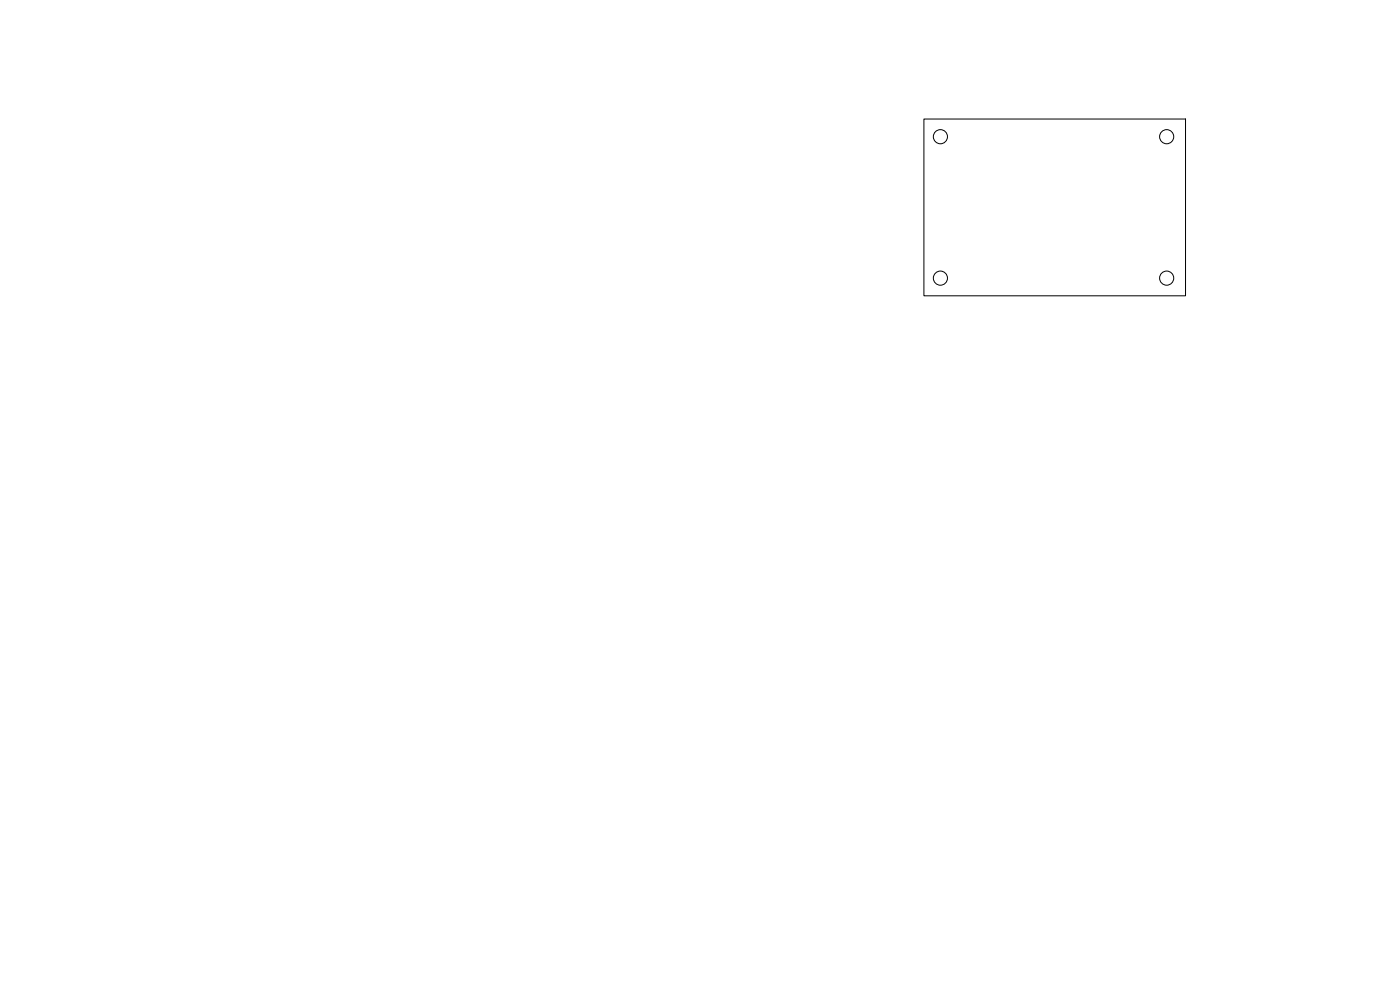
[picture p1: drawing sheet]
<svg xmlns="http://www.w3.org/2000/svg" width="297mm" height="210mm" viewBox="0 0 297 210" stroke-linecap="round" stroke-linejoin="round" font-family="sans-serif">
<g fill="none" stroke="#000" stroke-width=".21">
<path d="M196 25.3h55.5v37.5h-55.5z"/>
<circle cx="199.5" cy="29" r="1.5"/>
<circle cx="247.5" cy="29" r="1.5"/>
<circle cx="199.5" cy="59" r="1.5"/>
<circle cx="247.5" cy="59" r="1.5"/>
</g>
</svg>
